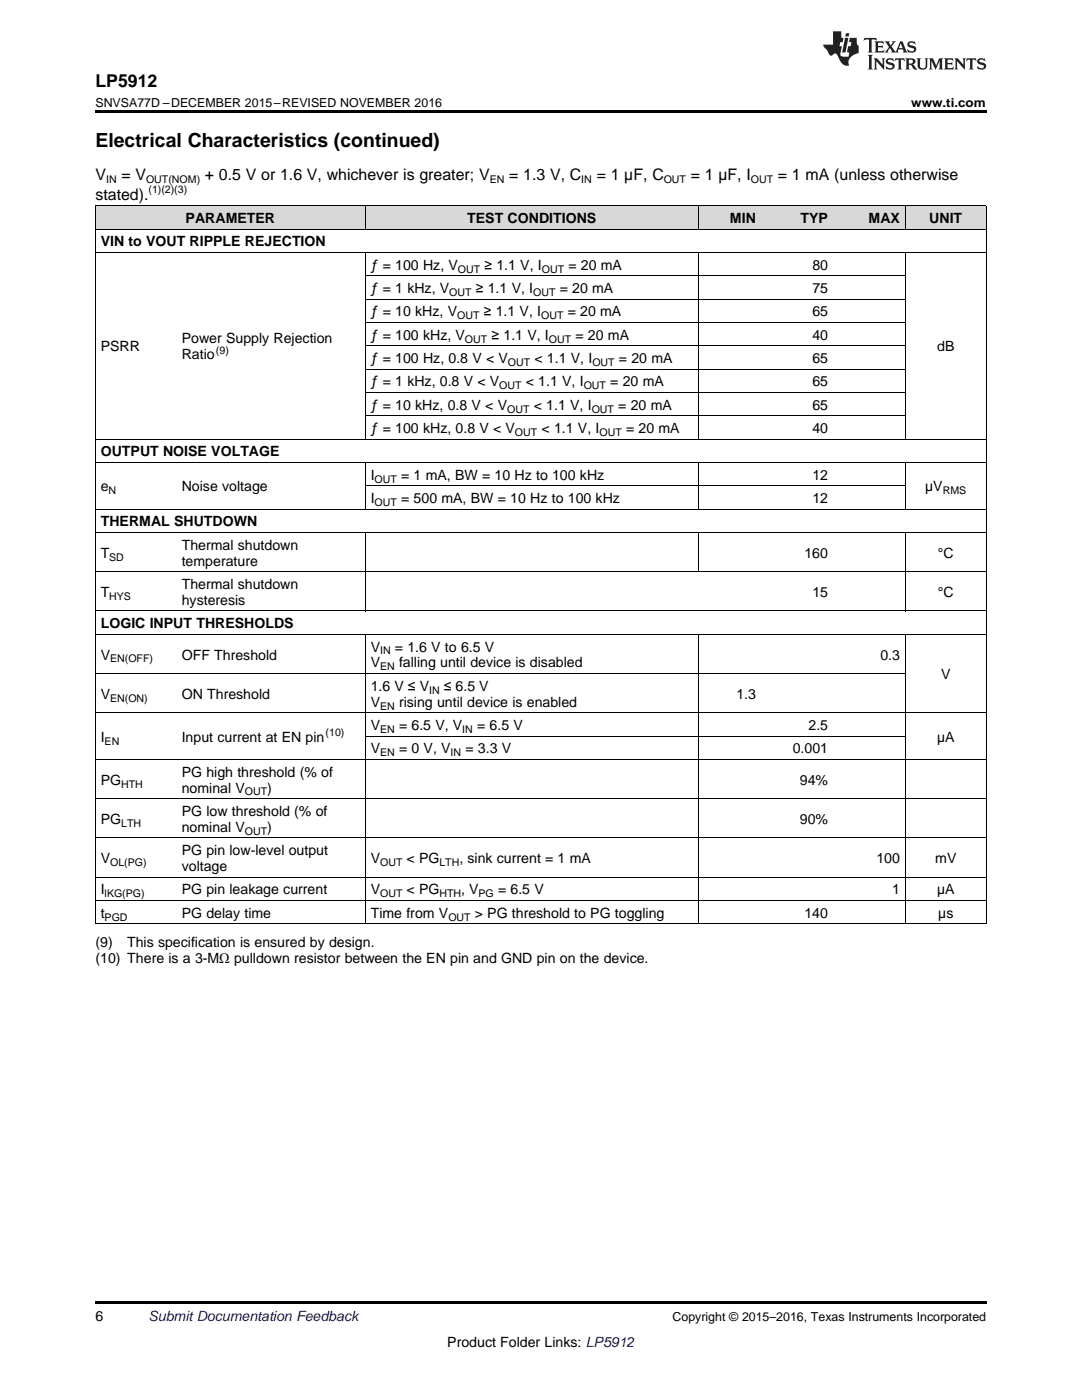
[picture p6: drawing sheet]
<svg xmlns="http://www.w3.org/2000/svg" width="216mm" height="279mm" viewBox="0 0 216 279" stroke-linecap="round" stroke-linejoin="round" font-family="sans-serif">
<defs><g id="words">
<text font-size="3.9" x="19" y="29.3">Electrical Characteristics (continued)</text>
<text font-size="3.5" x="19" y="17.3">LP5912</text>
<g font-size="3.2">
<text x="19" y="36">V</text>
<text x="24.2" y="36">= V</text>
<text x="40.9" y="36">+ 0.5 V or 1.6 V, whichever is greater; V</text>
<text x="101.6" y="36">= 1.3 V, C</text>
<text x="119.1" y="36">= 1 µF, C</text>
<text x="137.8" y="36">= 1 µF, I</text>
<text x="155.2" y="36">= 1 mA (unless otherwise</text>
<text x="19" y="39.9">stated).</text>
</g>
<g font-size="2.8">
<text x="37" y="44.5">PARAMETER</text>
<text x="93.2" y="44.5">TEST CONDITIONS</text>
<text x="145.7" y="44.5">MIN</text>
<text x="159.7" y="44.5">TYP</text>
<text x="173.3" y="44.5">MAX</text>
<text x="185.4" y="44.5">UNIT</text>
<text x="20.1" y="49.2">VIN to VOUT RIPPLE REJECTION</text>
<text x="74" y="53.8">ƒ = 100 Hz, V</text>
<text x="96.7" y="53.8">≥ 1.1 V, I</text>
<text x="113.4" y="53.8">= 20 mA</text>
<text x="162.1" y="53.8">80</text>
<text x="74" y="58.5">ƒ = 1 kHz, V</text>
<text x="94.9" y="58.5">≥ 1.1 V, I</text>
<text x="111.7" y="58.5">= 20 mA</text>
<text x="162.1" y="58.5">75</text>
<text x="74" y="63.1">ƒ = 10 kHz, V</text>
<text x="96.5" y="63.1">≥ 1.1 V, I</text>
<text x="113.3" y="63.1">= 20 mA</text>
<text x="162.1" y="63.1">65</text>
<text x="20.1" y="70.1">PSRR</text>
<text x="36.3" y="68.5">Power Supply Rejection</text>
<text x="36.3" y="71.7">Ratio</text>
<text x="74" y="67.8">ƒ = 100 kHz, V</text>
<text x="98.1" y="67.8">≥ 1.1 V, I</text>
<text x="114.8" y="67.8">= 20 mA</text>
<text x="162.1" y="67.8">40</text>
<text x="187" y="70.1">dB</text>
<text x="74" y="72.5">ƒ = 100 Hz, 0.8 V &lt; V</text>
<text x="74" y="77.1">ƒ = 1 kHz, 0.8 V &lt; V</text>
<text x="104.9" y="77.1">&lt; 1.1 V, I</text>
<text x="106.6" y="72.5">&lt; 1.1 V, I</text>
<text x="121.8" y="77.1">= 20 mA</text>
<text x="123.5" y="72.5">= 20 mA</text>
<text x="162.1" y="72.5">65</text>
<text x="162.1" y="77.1">65</text>
<text x="74" y="81.8">ƒ = 10 kHz, 0.8 V &lt; V</text>
<text x="106.5" y="81.8">&lt; 1.1 V, I</text>
<text x="123.4" y="81.8">= 20 mA</text>
<text x="162.1" y="81.8">65</text>
<text x="74" y="86.4">ƒ = 100 kHz, 0.8 V &lt; V</text>
<text x="108.1" y="86.4">&lt; 1.1 V, I</text>
<text x="124.9" y="86.4">= 20 mA</text>
<text x="162.1" y="86.4">40</text>
<text x="20.1" y="91.1">OUTPUT NOISE VOLTAGE</text>
<text x="74" y="95.7">I</text>
<text x="80" y="95.7">= 1 mA, BW = 10 Hz to 100 kHz</text>
<text x="162.1" y="95.7">12</text>
<text x="20.1" y="98.1">e</text>
<text x="36.3" y="98.1">Noise voltage</text>
<text x="74" y="100.4">I</text>
<text x="80" y="100.4">= 500 mA, BW = 10 Hz to 100 kHz</text>
<text x="162.1" y="100.4">12</text>
<text x="184.6" y="98.1">µV</text>
<text x="20.1" y="105.1">THERMAL SHUTDOWN</text>
<text x="20.1" y="111.3">T</text>
<text x="36.3" y="109.7">Thermal shutdown</text>
<text x="36.3" y="112.9">temperature</text>
<text x="160.5" y="111.3">160</text>
<text x="187.1" y="111.3">°C</text>
<text x="20.1" y="119.1">T</text>
<text x="36.3" y="117.5">Thermal shutdown</text>
<text x="162.1" y="119.1">15</text>
<text x="187.1" y="119.1">°C</text>
<text x="20.1" y="125.4">LOGIC INPUT THRESHOLDS</text>
<text x="36.3" y="120.7">hysteresis</text>
<text x="20.1" y="131.6">V</text>
<text x="36.3" y="131.6">OFF Threshold</text>
<text x="74" y="130">V</text>
<text x="78.8" y="130">= 1.6 V to 6.5 V</text>
<text x="175.7" y="131.6">0.3</text>
<text x="74" y="133.2">V</text>
<text x="74" y="137.9">1.6 V ≤ V</text>
<text x="79.6" y="133.2">falling until device is disabled</text>
<text x="88.5" y="137.9">≤ 6.5 V</text>
<text x="187.8" y="135.5">V</text>
<text x="20.1" y="139.5">V</text>
<text x="36.3" y="139.5">ON Threshold</text>
<text x="74" y="141">V</text>
<text x="79.6" y="141">rising until device is enabled</text>
<text x="146.9" y="139.5">1.3</text>
<text x="20.1" y="148">I</text>
<text x="36.3" y="148">Input current at EN pin</text>
<text x="74" y="145.7">V</text>
<text x="79.6" y="145.7">= 6.5 V, V</text>
<text x="95.2" y="145.7">= 6.5 V</text>
<text x="161.3" y="145.7">2.5</text>
<text x="187" y="148">µA</text>
<text x="36.3" y="155">PG high threshold (% of</text>
<text x="74" y="150.4">V</text>
<text x="79.6" y="150.4">= 0 V, V</text>
<text x="92.9" y="150.4">= 3.3 V</text>
<text x="158.2" y="150.4">0.001</text>
<text x="20.1" y="156.6">PG</text>
<text x="36.3" y="158.2">nominal V</text>
<text x="53.3" y="158.2">)</text>
<text x="159.6" y="156.6">94%</text>
<text x="20.1" y="164.4">PG</text>
<text x="36.3" y="162.8">PG low threshold (% of</text>
<text x="36.3" y="166">nominal V</text>
<text x="53.3" y="166">)</text>
<text x="159.6" y="164.4">90%</text>
<text x="20.1" y="172.3">V</text>
<text x="36.3" y="170.7">PG pin low-level output</text>
<text x="36.3" y="173.8">voltage</text>
<text x="74" y="172.3">V</text>
<text x="81.1" y="172.3">&lt; PG</text>
<text x="91.7" y="172.3">, sink current = 1 mA</text>
<text x="174.9" y="172.3">100</text>
<text x="186.6" y="172.3">mV</text>
<text x="20.1" y="178.5">I</text>
<text x="36.3" y="178.5">PG pin leakage current</text>
<text x="74" y="178.5">V</text>
<text x="81.1" y="178.5">&lt; PG</text>
<text x="92" y="178.5">, V</text>
<text x="99.4" y="178.5">= 6.5 V</text>
<text x="178" y="178.5">1</text>
<text x="187" y="178.5">µA</text>
<text x="20.1" y="183.2">t</text>
<text x="36.3" y="183.2">PG delay time</text>
<text x="74" y="183.2">Time from V</text>
<text x="94.8" y="183.2">&gt; PG threshold to PG toggling</text>
<text x="160.5" y="183.2">140</text>
<text x="187.2" y="183.2">µs</text>
<text x="19" y="189">(9)</text>
<text x="25.4" y="189">This specification is ensured by design.</text>
<text x="19" y="192.2">(10) There is a 3-MΩ pulldown resistor between the EN pin and GND pin on the device.</text>
<text x="19" y="263.6">6</text>
<text x="89.3" y="268.9">Product Folder Links: LP5912</text>
</g>
<text font-size="2.8" fill="#0000c8" x="29.6" y="263.6">Submit Documentation Feedback</text>
<g font-size="2.5">
<text x="19" y="21.4">SNVSA77D –DECEMBER 2015–REVISED NOVEMBER 2016</text>
<text x="181.8" y="21.4">www.ti.com</text>
<text x="134.2" y="263.6">Copyright © 2015–2016, Texas Instruments Incorporated</text>
</g>
<g font-size="2.1">
<text x="21.2" y="36.6">IN</text>
<text x="29.1" y="36.6">OUT(NOM)</text>
<text x="29.6" y="38.6">(1)(2)(3)</text>
<text x="97.7" y="36.6">EN</text>
<text x="116" y="36.6">IN</text>
<text x="132.4" y="36.6">OUT</text>
<text x="149.8" y="36.6">OUT</text>
<text x="89.6" y="59.1">OUT</text>
<text x="91.4" y="54.4">OUT</text>
<text x="106.4" y="59.1">OUT</text>
<text x="108.1" y="54.4">OUT</text>
<text x="91.2" y="63.7">OUT</text>
<text x="108" y="63.7">OUT</text>
<text x="43.1" y="70.6">(9)</text>
<text x="92.8" y="68.4">OUT</text>
<text x="109.5" y="68.4">OUT</text>
<text x="99.6" y="77.7">OUT</text>
<text x="101.3" y="73">OUT</text>
<text x="116.5" y="77.7">OUT</text>
<text x="118.2" y="73">OUT</text>
<text x="101.2" y="82.3">OUT</text>
<text x="118.1" y="82.3">OUT</text>
<text x="102.8" y="87">OUT</text>
<text x="119.6" y="87">OUT</text>
<text x="21.7" y="98.6">N</text>
<text x="74.8" y="96.3">OUT</text>
<text x="74.8" y="101">OUT</text>
<text x="188.1" y="98.6">RMS</text>
<text x="21.8" y="111.9">SD</text>
<text x="21.8" y="119.7">HYS</text>
<text x="75.8" y="130.6">IN</text>
<text x="22" y="132.2">EN(OFF)</text>
<text x="75.8" y="133.8">EN</text>
<text x="22" y="140">EN(ON)</text>
<text x="75.8" y="141.6">EN</text>
<text x="85.6" y="138.4">IN</text>
<text x="20.9" y="148.6">EN</text>
<text x="65" y="146.9">(10)</text>
<text x="75.8" y="146.3">EN</text>
<text x="92.2" y="146.3">IN</text>
<text x="75.8" y="150.9">EN</text>
<text x="89.9" y="150.9">IN</text>
<text x="24.2" y="157.2">HTH</text>
<text x="48.9" y="158.8">OUT</text>
<text x="24.2" y="165">LTH</text>
<text x="48.9" y="166.6">OUT</text>
<text x="22" y="172.8">OL(PG)</text>
<text x="75.8" y="172.8">OUT</text>
<text x="87.7" y="172.8">LTH</text>
<text x="20.9" y="179.1">lKG(PG)</text>
<text x="75.8" y="179.1">OUT</text>
<text x="87.7" y="179.1">HTH</text>
<text x="95.5" y="179.1">PG</text>
<text x="20.9" y="183.7">PGD</text>
<text x="89.5" y="183.7">OUT</text>
</g>
</g></defs>
<g fill="#d8d8d8">
<path d="M19 41.1h16.2v4.7h-16.2z"/>
<path d="M35.2 41.1h37.7v4.7h-37.7z"/>
<path d="M72.9 41.1h66.4v4.7h-66.4z"/>
<path d="M139.3 41.1h12.6v4.7h-12.6z"/>
<path d="M151.9 41.1h14.4v4.7h-14.4z"/>
<path d="M166.3 41.1h14.4v4.7h-14.4z"/>
<path d="M180.7 41.1h16.1v4.7h-16.1z"/>
</g>
<path d="M19 22h177.8v.5h-177.8zM19 259.7h177.8v.5h-177.8z" fill="#000"/>
<g fill="none" stroke="#000" stroke-width=".2">
<path d="M19 50.4h177.8M19 45.7h177.8M19 41.1h177.8M19.1 41.1v143.3M72.9 41.1v4.7M72.9 50.4v37.3M72.9 59.7h107.8M72.9 55.1h107.8M139.3 41.1v4.7M139.3 50.4v37.3M180.6 41.1v4.7M180.6 50.4v37.3"/>
<path d="M196.8 41.1v143.3M72.9 78.3h107.8M72.9 73.7h107.8M72.9 69h107.8M72.9 64.4h107.8M19 92.3h177.8M19 87.6h177.8M72.9 92.4v9.3M72.9 97h107.8M72.9 83h107.8M139.3 92.4v9.3M180.6 92.4v9.3"/>
<path d="M19 114.1h177.8M19 106.3h177.8M19 101.6h177.8M72.9 106.3v15.7M139.3 106.3v7.9M180.6 106.3v15.7M19 134.4h161.7M19 126.6h177.8M19 121.9h177.8M72.9 126.6v57.8M139.3 126.6v57.8M180.6 126.6v57.8"/>
<path d="M19 159.4h177.8M19 151.6h177.8M19 142.3h177.8M72.9 146.9h107.8M19 179.7h177.8M19 175.1h177.8M19 167.2h177.8M19 184.4h177.8"/>
</g>
<g fill="#231f20">
<path d="M172.5 7.6l-.1 .5 .4-.2h.6v.1v2.1l-.2 .4h.9l-.2-.4v-2.1l.1-.1h.5l.5 .2-.2-.5zM174.5 8.3l.2 .3v1.5l-.2 .4h1.8l.2-.6a1.04 1.04 0 0 1-1.3 .2v-.7h.6l.3 .2v-.6l-.3 .2h-.6v-.6l.8-.1 .4 .3-.2-.5zM176.5 8.3l.9 1.1-.9 1.1h.8l-.2-.2 .4-.7 .5 .7-.2 .2h1.5l-.2-.2 .2-.4h.9l.1 .4-.2 .2h1l-.3-.3-.7-1.9h-.5l-.9 2-.8-1 .9-1h-.8l.1 .3-.4 .5-.3-.6 .1-.2zM179.7 8.6l.4 1h-.7zM181.3 8.4a.63 .63 0 0 0-.2 .7 .63 .63 0 0 0 .6 .4l.6 .2 .1 .2a.75 .75 0 0 1-.7 .4 .75 .75 0 0 1-.6-.5l.1 .7 .1-.1a1.11 1.11 0 0 0 1.5-.6 1.13 1.13 0 0 0-1.2-.8l-.1-.4a1.04 1.04 0 0 1 1.2 .2l-.2-.5-.2 .1-.4-.2zM173.2 10.9l.2 .4v2.2l-.2 .4h1l-.3-.4v-2.2l.3-.4zM174.3 11.6l.3 .4v1.5l-.3 .4h.8l-.2-.4v-1.3l1.5 1.7v-1.9l.2-.4h-.7l.2 .4v.9l-1.1-1.3zM177 11.8a.62 .62 0 0 0-.2 .7 .62 .62 0 0 0 .6 .4l.6 .1 .1 .3a.76 .76 0 0 1-.7 .3 .76 .76 0 0 1-.7-.4l.2 .7 .1-.1a1.11 1.11 0 0 0 1.5-.6 1.13 1.13 0 0 0-1.2-.8l-.1-.4a1.04 1.04 0 0 1 1.2 .2l-.2-.6-.2 .1-.5-.1zM178.7 11.6l-.2 .6a.61 .61 0 0 1 .8-.3v1.6l-.2 .4h.9l-.2-.4v-1.6a.63 .63 0 0 1 .7 .3l-.1-.6zM180.6 11.6l.3 .4v1.5l-.3 .4h1l-.2-.2-.1-.8 .6 .2a.76 .76 0 0 0 1.2 .7l-1-1a.58 .58 0 0 0 .6-.5 .58 .58 0 0 0-.5-.6zM181.4 11.9h.1a.45 .45 0 0 1 .5 .1 .45 .45 0 0 1 .1 .5l-.8 .2zM182.9 11.6l.2 .2a2.17 2.17 0 0 0 .3 1.9 .99 .99 0 0 0 1.6-.6v-1.1l.2-.4h-.7l.2 .2a1.92 1.92 0 0 1-.2 1.8 .6 .6 0 0 1-.9-.5v-1.1l.2-.4zM185.4 11.6l.2 .4v1.5l-.2 .4h.7l-.2-.4v-1.4l.8 1.8 .8-1.8v1.4l-.2 .4h.9l-.2-.4v-1.5l.2-.4h-.8l-.6 1.5-.6-1.5zM188.4 11.6l.2 .4v1.5l-.2 .4h1.8l.1-.6a1.04 1.04 0 0 1-1.2 .1v-.6h.5l.4 .2v-.6l-.4 .2h-.5v-.7h.8l.3 .3-.1-.6zM190.5 11.6l.2 .4v1.5l-.2 .4h.7l-.2-.4v-1.3l1.5 1.7v-1.9l.2-.4h-.7l.2 .4v.9l-1.1-1.3zM192.9 11.6l-.1 .6a.61 .61 0 0 1 .7-.3l.1 1.6-.3 .4h1l-.3-.4 .1-1.6a.63 .63 0 0 1 .7 .3l-.1-.6zM195.2 11.8a.62 .62 0 0 0-.2 .7 .62 .62 0 0 0 .6 .4l.6 .1 .1 .3a.76 .76 0 0 1-.7 .3 .76 .76 0 0 1-.6-.4l.1 .7 .1-.1a1.11 1.11 0 0 0 1.6-.6 1.13 1.13 0 0 0-1.3-.8l-.1-.4a1.04 1.04 0 0 1 1.2 .2l-.1-.6-.2 .1-.5-.1z"/>
<path d="M166.2 6.3v2.6h-1.9v.4l.8 .9a.91 .91 0 0 0 1 .8 .56 .56 0 0 1 .5-.3 .56 .56 0 0 1 .5 .3l.4 .8a1.53 1.53 0 0 0 1.9 1.2 1.54 1.54 0 0 1 1-2.1l.9-.3v-1.4a1.52 1.52 0 0 1-.4-1.6h-1.3l-.2 .8h.5l-.2 .8h-.5l-.1 1v.2l.4 .1-.2 .8a1.93 1.93 0 0 1-1.6-.3l.3-1.8h-.5l.2-.8h.4l.2-.8h-.4v-1.3zM168.6 7.6l-.6 2.9h.7l.6-2.9zM168.8 6.6l-.1 .7h.6l.2-.7z"/>
</g>
<use href="#words"/>
</svg>
